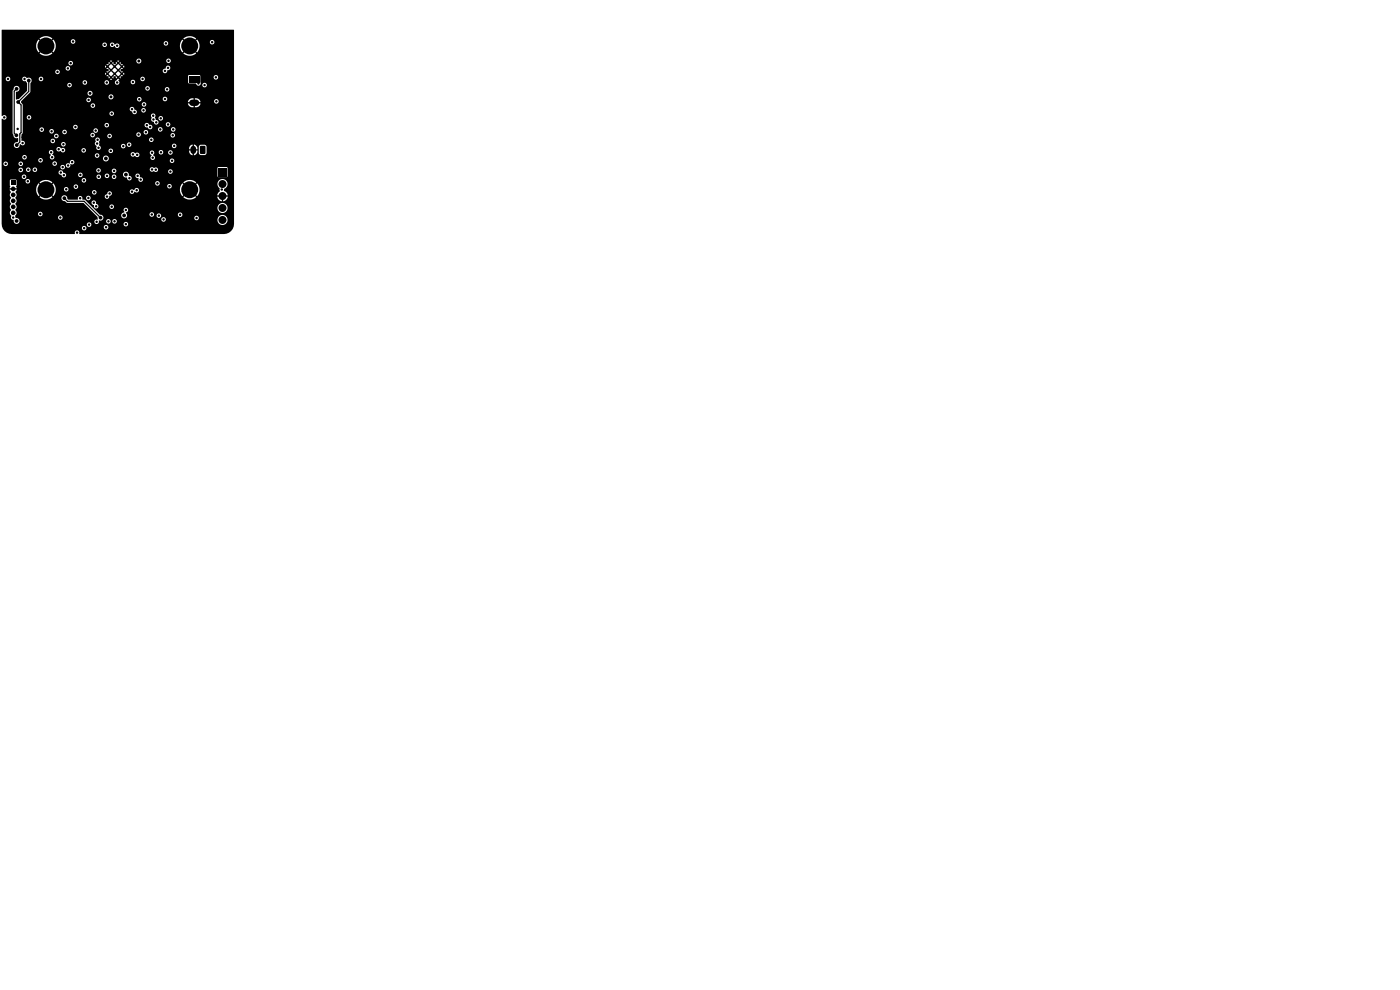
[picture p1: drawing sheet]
<svg xmlns="http://www.w3.org/2000/svg" width="297mm" height="210mm" viewBox="0 0 297 210" stroke-linecap="round" stroke-linejoin="round" font-family="sans-serif">
<g fill="#000">
<path d="M40.1 16.1h2.2v1.4h-2.2zM.4 6.3h49.2v41.2a2.15 2.15 0 0 1-2.1 2.1h-30.7a.54 .54 0 0 0-.5-.7 .54 .54 0 0 0-.4 .7h-13.4a2.11 2.11 0 0 1-2-1.3h16.9v.2a.48 .48 0 0 0 .6 .4 .48 .48 0 0 0 .3-.8h3.7v.2a.48 .48 0 0 0 .8 .3 .48 .48 0 0 0 0-.8 .48 .48 0 0 0-.8 .3h-3.8a.48 .48 0 0 0-.5-.2 .48 .48 0 0 0-.3 .4h-16.9l-.1-.7h18a.48 .48 0 0 0 .6 .5 .48 .48 0 0 0 .3-.8 .48 .48 0 0 0-.8 .2l-.1 .1h-18l-.1-7.7h2.2v.3h-.5l.1 .2a.38 .38 0 0 1 .2 .4 .38 .38 0 0 1-.2 .3v.5l.3 .3a.98 .98 0 0 0-.1 1.4 .73 .73 0 0 0 0 1.1 1 1 0 0 0 .1 1.5 .63 .63 0 0 0 .5 .8 .63 .63 0 0 0 .7 .7 .63 .63 0 0 0 .6-.7 .63 .63 0 0 0-.9-.5v-.1h9v.1a.48 .48 0 0 0 .8 .4 .48 .48 0 0 0 0-.9 .48 .48 0 0 0-.8 .4h-9l-.1-.3 .3-.5h4.6v.2a.48 .48 0 0 0 .7 .3 .48 .48 0 0 0 0-.8 .48 .48 0 0 0-.7 .3h-4.6v-.4l-.2-.3a1.07 1.07 0 0 0 0-1.4 1.02 1.02 0 0 0 0-1.3l.2-.3-.1-.6a.3 .3 0 0 1-.1-.3 .3 .3 0 0 1 .2-.3l.1-.2-.5-.1h4.6l.1 .8 .4 .7 .3-.3 .2 .2-.3 .3 .2 .2a2.08 2.08 0 0 0 2.3 0h2.1l.3 .5 .5 .2 .5 .3 3.4 .1 3 2.9v.6a.5 .5 0 0 0-.7 .4 .5 .5 0 0 0 .7 .5h5.5v.1a.48 .48 0 0 0 .8 .4 .48 .48 0 0 0 0-.9 .48 .48 0 0 0-.8 .4h-5.5l.2-.3 .1-.3h1.5a.48 .48 0 0 0 .5 .5 .48 .48 0 0 0 .5-.5h.3v.1a.48 .48 0 0 0 .8 .3 .48 .48 0 0 0-.2-.8h9.8v.1a.48 .48 0 0 0 .7 .4 .48 .48 0 0 0 .1-.8h6.2v.1a.48 .48 0 0 0 .4 .4 .48 .48 0 0 0 .5-.1h4v.2a1.08 1.08 0 0 0 1.7 .8 1.08 1.08 0 0 0 0-1.9 1.08 1.08 0 0 0-1.7 .9l-4-.1a.48 .48 0 0 0-.2-.7 .48 .48 0 0 0-.7 .4h-6.2a.48 .48 0 0 0-.8 .3h-10l-.4 .4-.4-.1a.48 .48 0 0 0-.5-.3 .48 .48 0 0 0-.4 .4l-1.5-.1a.68 .68 0 0 0 .8-.3 .68 .68 0 0 0-.2-.9h4.1v.2a.62 .62 0 0 0 .8 .5 .62 .62 0 0 0 .4-.9h4.8v.2a.48 .48 0 0 0 .4 .4 .48 .48 0 0 0 .5-.3h.6v.1a.48 .48 0 0 0 .7 .4 .48 .48 0 0 0 .2-.7h3.6v.1a.48 .48 0 0 0 .8 .4 .48 .48 0 0 0 0-.9 .48 .48 0 0 0-.8 .4h-3.6a.48 .48 0 0 0-.5-.2 .48 .48 0 0 0-.4 .4h-.6a.48 .48 0 0 0-.3-.7 .48 .48 0 0 0-.6 .4h-4.8l-.2-.3a.5 .5 0 0 0 .5-.4 .5 .5 0 0 0-.4-.6 .5 .5 0 0 0-.6 .4l.2 .5-.5 .2-.2 .4h-4.1l-.4-.1-2.6-2.6h.8l.3 .5a.3 .3 0 0 1 .3 .2 .3 .3 0 0 1 0 .3 .48 .48 0 0 0 .5 .3 .48 .48 0 0 0 .4-.4h2.3v.1a.48 .48 0 0 0 .4 .4 .48 .48 0 0 0 .6-.3h21.9v.2a1.08 1.08 0 0 0 1.7 .8 1.08 1.08 0 0 0 0-1.8 1.08 1.08 0 0 0-1.7 .8l-21.9-.1a.48 .48 0 0 0-.4-.5 .48 .48 0 0 0-.6 .4h-2.3l-.3-.5a.3 .3 0 0 1-.3-.2 .3 .3 0 0 1 0-.3 .48 .48 0 0 0-.5-.3 .48 .48 0 0 0-.4 .4h-.8l-.5-.5-.6-.1v-.4h.8a.48 .48 0 0 0 .6 .6 .48 .48 0 0 0 .2-.9h3.1v.2a.53 .53 0 0 0 .6 .3 .53 .53 0 0 0 .4-.6h.1a.48 .48 0 0 0 .4-.4 .48 .48 0 0 0-.3-.5h4.1v.1a.53 .53 0 0 0 .6 .4 .53 .53 0 0 0 .5-.5v.1a.48 .48 0 0 0 .7 0 .48 .48 0 0 0 .1-.6h8.8l.1 .8 .4 .7 .3-.3 .2 .2-.3 .3a2.08 2.08 0 0 0 2.7 0l-.3-.3 .2-.2 .3 .3 .2-.2h4.7v.3h-.6a1.12 1.12 0 0 0 1 1v-.6h.2v.6h.2a1.13 1.13 0 0 0 .8-1h-.6v-.3h.6l-.2-.6-.6-.3v-.4a1.11 1.11 0 0 0 .6-1.6 1.11 1.11 0 0 0-1.7-.2 1.11 1.11 0 0 0 .2 1.7v.3a.35 .35 0 0 1-.3 .5l-.2 .6h-4.1a2.08 2.08 0 0 0-.2-2.5l-.3 .3-.2-.2 .3-.3-.2-.2a2.08 2.08 0 0 0-2.5 .2l.3 .3-.2 .2-.3-.3-.5 1.2h-8.8a.55 .55 0 0 0-.6-.2 .55 .55 0 0 0-.4 .5v-.1a.48 .48 0 0 0-.5-.1 .48 .48 0 0 0-.4 .4h-4.2a.49 .49 0 0 0-.5 .5l-.4 .2-.2 .3h-3.2a.48 .48 0 0 0-.7 .3h-.9a.53 .53 0 0 0-.7-.3 .53 .53 0 0 0-.2 .7l-2 .1-.2-.3a.63 .63 0 0 0-.6-.7 .63 .63 0 0 0-.7 .6h-2.1l.2-.2-.3-.3 .2-.2 .3 .3 .5-.9h7.7v.2a.48 .48 0 0 0 .8 .3 .48 .48 0 0 0 0-.8 .48 .48 0 0 0-.8 .3h-7.7v-.6h1.8a.48 .48 0 0 0 .6 .5 .48 .48 0 0 0 .2-.8 .48 .48 0 0 0-.8 .2v.1h-1.8l-.1-.6h3.9v.2a.48 .48 0 0 0 .6 .4 .48 .48 0 0 0 .4-.7h18.9v.2a.48 .48 0 0 0 .7 .3 .48 .48 0 0 0 0-.8 .48 .48 0 0 0-.7 .3h-19a.48 .48 0 0 0-.5-.3 .48 .48 0 0 0-.4 .4h-3.9l-.4-.6-.3 .3-.2-.2 .2-.2h21.9v.2a.48 .48 0 0 0 .8 .3 .48 .48 0 0 0 0-.8 .48 .48 0 0 0-.8 .3h-21.9l.1-.1-.2-.2-.9-.3h7.3v.1a.48 .48 0 0 0 .8 .4 .48 .48 0 0 0 0-.9 .48 .48 0 0 0-.8 .4h-8l-.9 .5 .3 .3-.2 .2-.3-.3-.5 1.2h-4.6v-.2h.5l-.2-.4 .1-1.1h1.9v.1a.48 .48 0 0 0 .8 .4 .48 .48 0 0 0 0-.9 .48 .48 0 0 0-.8 .4h-1.9l-.1-.3h-1.2l-.1 .2 .1 1.3-.2 .3h-1.7v-2.5h4.3v.2a.48 .48 0 0 0 .8 .3 .48 .48 0 0 0 0-.8 .48 .48 0 0 0-.8 .3h-4.3v-.9h12.1l.2 .5 .4 .1a.53 .53 0 0 0 .5 .5 .53 .53 0 0 0 .5-.6h2.6v.2a.48 .48 0 0 0 .3 .4 .48 .48 0 0 0 .5-.2h3.1v.2a.48 .48 0 0 0 .6 .4 .48 .48 0 0 0 .3-.8h.8v.2a.48 .48 0 0 0 .5 .4 .48 .48 0 0 0 .5-.4h.5v.2a.48 .48 0 0 0 .8 .3 .48 .48 0 0 0 0-.8 .48 .48 0 0 0-.8 .3h-.5l-.1-.4h3l.1 .4 .5 .3a.25 .25 0 0 1 .3 0 .25 .25 0 0 1 0 .3 .49 .49 0 0 0 .9-.1 .49 .49 0 0 0-.6-.6l1.4-.1a.7 .7 0 0 0 .7 .7 .49 .49 0 0 0 .2 .6 .49 .49 0 0 0 .7-.2 .49 .49 0 0 0-.3-.6l-.3-.1a.53 .53 0 0 0-.3-.7 .53 .53 0 0 0-.7 .3h-1.4a.63 .63 0 0 0-.5-.8 .63 .63 0 0 0-.7 .6l-3.1-.1a.48 .48 0 0 0-.8 .3h-.9a.48 .48 0 0 0-.5-.2 .48 .48 0 0 0-.3 .4h-3.1a.48 .48 0 0 0-.2-.7 .48 .48 0 0 0-.6 .3h-2.6l-.2-.2-.3-.1a.54 .54 0 0 0-.5-.5 .54 .54 0 0 0-.6 .3h-12.1v-.5h3.6v.1a.48 .48 0 0 0 .6 .4 .48 .48 0 0 0 .4-.6h.6v.2a.48 .48 0 0 0 .6 .4 .48 .48 0 0 0 .4-.6h.4v.2a.48 .48 0 0 0 .5 .4 .48 .48 0 0 0 .5-.4h12.5v.1a.48 .48 0 0 0 .5 .4 .48 .48 0 0 0 .5-.4h2.3v.1a.48 .48 0 0 0 .7 .4 .48 .48 0 0 0 .1-.8h7.3v.1a.61 .61 0 0 0 .9 .3l.3 .2 .4-.2h2.3a.48 .48 0 0 0 .6 .6 .48 .48 0 0 0 .2-.8 .48 .48 0 0 0-.8 .1v.1h-2.3l.1-.4-.1-.3h12.7l.1 1.9 1.9 .1 .2-.2v-1.8l-.2-.2h-1.8l-.2 .2-13.1-.1-.4 .1a.49 .49 0 0 0-.5-.1 .49 .49 0 0 0-.3 .4h-7.3a.48 .48 0 0 0-.8 .3l-2.3-.1a.48 .48 0 0 0-.5-.4 .48 .48 0 0 0-.5 .4h-12.5a.48 .48 0 0 0-.4-.6 .48 .48 0 0 0-.6 .4h-.4l-.1-.1a.48 .48 0 0 0-.5-.3 .48 .48 0 0 0-.4 .4h-.7a.48 .48 0 0 0-.5-.3 .48 .48 0 0 0-.4 .4h-3.6v-.6h12.5v.1a.48 .48 0 0 0 .8 .4 .48 .48 0 0 0-.1-.9h.5v.2a.52 .52 0 0 0 .7 .3 .52 .52 0 0 0 .2-.7 .49 .49 0 0 0 .8 0 .49 .49 0 0 0-.2-.8 .49 .49 0 0 0-.7 .5v.2a.5 .5 0 0 0-.8 .3h-.9l-.3 .4h-12.5v-.7h.4a.48 .48 0 0 0 .5 .5 .48 .48 0 0 0 .5-.5h2.2v.1a.48 .48 0 0 0 .6 .4 .48 .48 0 0 0 .4-.6h6.2v.2a.48 .48 0 0 0 .8 .3 .48 .48 0 0 0 0-.8 .48 .48 0 0 0-.8 .3h-6.3a.48 .48 0 0 0-.5-.3 .48 .48 0 0 0-.4 .4h-2.2l-.1-.1a.48 .48 0 0 0-.5-.3 .48 .48 0 0 0-.4 .4h-.4v-.8h7.8v.2a.48 .48 0 0 0 .8 .3 .48 .48 0 0 0 0-.8 .48 .48 0 0 0-.8 .3h-7.8v-.6h4.4v.1a.48 .48 0 0 0 .8 .4 .48 .48 0 0 0 0-.9 .48 .48 0 0 0-.8 .4h-4.4v-1.1h10.1l.1 .4 .3 .2a.53 .53 0 0 0-.1 .8 .53 .53 0 0 0 .7 0h10.4l.2 .4 .4 .2 .5-.2h13.1v.2a.48 .48 0 0 0 .8 .3 .48 .48 0 0 0 0-.8 .48 .48 0 0 0-.8 .3h-13.1a.62 .62 0 0 0-.2-1 .62 .62 0 0 0-.9 .6h-10.3v-.4l-.2-.3h8.8v.2a.48 .48 0 0 0 .7 .3 .48 .48 0 0 0 .2-.7h6.7v.1a.64 .64 0 0 0 1 .3 .49 .49 0 0 0 .7 0 .49 .49 0 0 0 0-.7 .49 .49 0 0 0-.8 .1l-.2-.2h3.4l.1 .4 .3 .2a.53 .53 0 0 0-.2 .8 .53 .53 0 0 0 .8 0 .68 .68 0 0 0-.3-.9l.2-.2v-.4h1a.48 .48 0 0 0 .4 .6 .48 .48 0 0 0 .5-.5h1.1v.1a.48 .48 0 0 0 .7 .4 .48 .48 0 0 0 0-.9 .48 .48 0 0 0-.7 .4l-1.1-.1a.48 .48 0 0 0-.4-.4 .48 .48 0 0 0-.5 .4h-1a.48 .48 0 0 0-.5-.3 .48 .48 0 0 0-.4 .4h-3.7l-.4 .4h-6.7a.48 .48 0 0 0-.5-.2 .48 .48 0 0 0-.4 .4l-9-.1a.53 .53 0 0 0 .1-.7 .53 .53 0 0 0-.7-.1l-.1 .2h-10.1v-.6h11.7v.1a.66 .66 0 0 0 .9 .3 .48 .48 0 0 0 .6 .3 .48 .48 0 0 0 .3-.5h3.5v.2a.48 .48 0 0 0 .5 .4 .48 .48 0 0 0 .4-.5h4.8v.2a.48 .48 0 0 0 .8 .3 .48 .48 0 0 0 0-.8 .48 .48 0 0 0-.8 .3l-4.8-.1a.48 .48 0 0 0-.4-.4 .48 .48 0 0 0-.5 .4h-3.5a.66 .66 0 0 0-.9-.3 .48 .48 0 0 0-.5-.3 .48 .48 0 0 0-.4 .4h-11.7l.1-6.4a.53 .53 0 0 0 .8 .1 .53 .53 0 0 0 0-.8 .53 .53 0 0 0-.8 .1l-.1-5.3h2.4v9l.1 .2a.73 .73 0 0 0 1 .8l.1 .6-.2 .2a.66 .66 0 0 0-.7 .7 .66 .66 0 0 0 .7 .6 .66 .66 0 0 0 .5-.8h.2a.5 .5 0 0 0 .4 .2 .5 .5 0 0 0 .4-.3h7.8v.2a.48 .48 0 0 0 .6 .4 .48 .48 0 0 0 .3-.7h6.2l.1 .3 .3 .2a.5 .5 0 0 0 0 .8 .5 .5 0 0 0 .7 0 .5 .5 0 0 0-.1-.8h4.6v.2a.48 .48 0 0 0 .7 .3h13.7v.3h.5v.2h-.5l.2 .7 .6 .3v-.7h.2v.7a.89 .89 0 0 0 .8-1h-.5v-.2h.5l-.1-.6h.4v1.4l.1 .3 .3 .1 1-.1 .2-.3v-1.6l-.3-.2h-.9l-.3 .1-.1 .3h-.4l-.7-.4v.7h-.2v-.7l-.6 .3-.2 .4h-13.7l.2-.3-.1-.5h.4a.48 .48 0 0 0 .4 .6 .48 .48 0 0 0 .5-.3h8.7v.1a.48 .48 0 0 0 .7 .4 .48 .48 0 0 0 0-.9 .48 .48 0 0 0-.7 .4h-8.7a.48 .48 0 0 0-.3-.7 .48 .48 0 0 0-.6 .4h-.5a.48 .48 0 0 0-.7 .3h-4.6l-.1-.1 .1-.4-.1-.3 .2-.5h10.4v.1a.48 .48 0 0 0 .8 .4 .48 .48 0 0 0 0-.9 .48 .48 0 0 0-.8 .4h-10.4l-.1-.1a.52 .52 0 0 0-.7-.2 .52 .52 0 0 0-.1 .8l-.2 .3h-6.2a.48 .48 0 0 0-.5-.3 .48 .48 0 0 0-.4 .4h-7.8a.57 .57 0 0 0-.6-.7h6.1v.2a.48 .48 0 0 0 .8 .3 .48 .48 0 0 0 0-.8 .48 .48 0 0 0-.8 .3h-6.1l-.1-1h7a.48 .48 0 0 0 .6 .5 .48 .48 0 0 0 .3-.7h6.8v.1a.48 .48 0 0 0 .4 .4 .48 .48 0 0 0 .5-.3h2.7v.1a.48 .48 0 0 0 .7 .4 .48 .48 0 0 0 .1-.8h5.3v.1a.48 .48 0 0 0 .5 .4 .48 .48 0 0 0 .5-.4h6.3v.2a.48 .48 0 0 0 .7 .3 .48 .48 0 0 0 0-.8 .48 .48 0 0 0-.7 .3h-6.3a.48 .48 0 0 0-.4-.5 .48 .48 0 0 0-.6 .4h-5.4a.48 .48 0 0 0-.7 .3h-2.7v-.3l-.3-.3a.48 .48 0 0 0-.6 .4h-6.9a.48 .48 0 0 0-.5-.2 .48 .48 0 0 0-.3 .4h-7l.3-.6v-.8h3.6a.48 .48 0 0 0 .3 .5 .48 .48 0 0 0 .5-.1h1.3v.1a.48 .48 0 0 0 .4 .4 .48 .48 0 0 0 .5-.4h1.8v.2a.48 .48 0 0 0 .7 .3 .48 .48 0 0 0 .1-.8h5.8v.2a.48 .48 0 0 0 .4 .4 .48 .48 0 0 0 .5-.2h9.8v.1a.48 .48 0 0 0 .7 .4 .48 .48 0 0 0 0-.9 .48 .48 0 0 0-.7 .4h-9.8v-.1a.48 .48 0 0 0-.3-.7 .48 .48 0 0 0-.6 .4h-5.8a.48 .48 0 0 0-.8 .3h-1.8a.48 .48 0 0 0-.4-.5 .48 .48 0 0 0-.5 .4h-1.3l.1-.1a.48 .48 0 0 0-.3-.7 .48 .48 0 0 0-.6 .4h-3.6v-.5h10.7v.1a.48 .48 0 0 0 .8 .3 .48 .48 0 0 0-.2-.8h6.1v.1a.48 .48 0 0 0 .5 .4 .48 .48 0 0 0 .4-.5h7.6v.1a.6 .6 0 0 0 .7 .5 .48 .48 0 0 0 .7 .3h1.4v.1a.48 .48 0 0 0 .6 .4 .48 .48 0 0 0 .4-.5h1.8v.1a.48 .48 0 0 0 .7 .4 .48 .48 0 0 0 0-.9 .48 .48 0 0 0-.7 .4h-1.8l-.1-.1a.48 .48 0 0 0-.5-.3 .48 .48 0 0 0-.4 .4l-1.4-.1a.55 .55 0 0 0 .1-.6 .55 .55 0 0 0-.6-.3 .48 .48 0 0 0-.5-.3 .48 .48 0 0 0-.4 .4h-7.6v-.1a.48 .48 0 0 0-.5-.3 .48 .48 0 0 0-.4 .4h-6.3l-.4 .4h-10.7v-2.1h.9v.2a.48 .48 0 0 0 .7 .3 .48 .48 0 0 0 0-.8 .48 .48 0 0 0-.7 .3h-.9v-.8h18.4v.2a.48 .48 0 0 0 .8 .3h8l.2 .5a.58 .58 0 0 0 .5 .9 .48 .48 0 0 0 .2 .5 .48 .48 0 0 0 .5-.1h1.8v.2a.48 .48 0 0 0 .7 .3 .48 .48 0 0 0 0-.8 .48 .48 0 0 0-.7 .3h-1.8a.57 .57 0 0 0 .2-.6 .57 .57 0 0 0-.6-.3l-.1-.4h.7a.48 .48 0 0 0 .6 .6 .48 .48 0 0 0 .3-.8 .48 .48 0 0 0-.8 .1l-.1 .1-.8-.1a.49 .49 0 0 0-.1-.7 .49 .49 0 0 0-.7 .3h-8a.48 .48 0 0 0-.1-.8 .48 .48 0 0 0-.7 .3h-18.4v-.9h22.7l.1 .3 .4 .2a.52 .52 0 0 0 .6 .6 .52 .52 0 0 0 .3-.7l-.1-.2h1.2v.2a.48 .48 0 0 0 .7 .3 .48 .48 0 0 0 0-.8 .48 .48 0 0 0-.7 .3h-1.4a.54 .54 0 0 0-.5-.6 .54 .54 0 0 0-.6 .4h-22.7v-.8h14.4v.2a.48 .48 0 0 0 .7 .3 .48 .48 0 0 0 .2-.7h10v.1a.48 .48 0 0 0 .7 .4 .48 .48 0 0 0 0-.9 .48 .48 0 0 0-.7 .4l-10.1-.1a.48 .48 0 0 0-.8 .3h-14.4l-.3-.6v-.2l.3-.4h13.5a.48 .48 0 0 0 .6 .6h21.8v.2h-.8a1 1 0 0 0 1.2 .9v-.8h.2v.8h.4a.95 .95 0 0 0 .8-.9h-.8v-.2h.8v-.3h2.9v.2a.48 .48 0 0 0 .8 .3 .48 .48 0 0 0 0-.8 .48 .48 0 0 0-.8 .3h-2.9l-.4-.4-.8-.2v.8h-.2v-.8a1 1 0 0 0-1.2 .9l-20.9-.1a.48 .48 0 0 0 .1-.8 .48 .48 0 0 0-.8 .3h-13.5l.7-.6h17.5l.1 .3a.53 .53 0 0 0 .8 .2h5.2v.1a.48 .48 0 0 0 .5 .4 .48 .48 0 0 0 .4-.6h4.5v.2a.48 .48 0 0 0 .8 .3 .48 .48 0 0 0 0-.8 .48 .48 0 0 0-.8 .3h-4.5a.48 .48 0 0 0-.5-.3 .48 .48 0 0 0-.4 .4h-5.2a.54 .54 0 0 0-.1-.9 .54 .54 0 0 0-.8 .4h-17.5l.8-.8h12.3v.2a.54 .54 0 0 0 .8 .4 .54 .54 0 0 0 0-1 .54 .54 0 0 0-.8 .4h-12.3l.1-.3v-.7h24.4v.1a.48 .48 0 0 0 .5 .4 .48 .48 0 0 0 .5-.3h3.2v.1a.48 .48 0 0 0 .7 .4 .48 .48 0 0 0 0-.9 .48 .48 0 0 0-.7 .4l-3.2-.1a.48 .48 0 0 0-.4-.5 .48 .48 0 0 0-.6 .4h-24.4v-.7h7.9v.1a.48 .48 0 0 0 .7 .4 .48 .48 0 0 0 0-.9 .48 .48 0 0 0-.7 .4h-7.9v-.3l.2-.3h10.9a.48 .48 0 0 0 .5 .6 .48 .48 0 0 0 .5-.6h3.7v.2a.48 .48 0 0 0 .5 .4 .48 .48 0 0 0 .4-.6h1.3v.2a.48 .48 0 0 0 .6 .4 .48 .48 0 0 0 .3-.7h2.4v.2a.48 .48 0 0 0 .8 .3 .48 .48 0 0 0 0-.8 .48 .48 0 0 0-.8 .3h-2.4l-.2-.3 .2-.1-.1-.2h4.6v.1a.48 .48 0 0 0 .7 .4 .48 .48 0 0 0 0-.9 .48 .48 0 0 0-.7 .4l-4.7-.1-.7 .8h-1.3v-.1a.48 .48 0 0 0-.5-.3 .48 .48 0 0 0-.4 .4h-3.7l-.1-.1a.48 .48 0 0 0-.5-.3 .48 .48 0 0 0-.4 .4h-10.9l.1-.4-.1-.3h1.6v.1a.48 .48 0 0 0 .5 .4 .48 .48 0 0 0 .5-.3h14.6l-.2-.3-.3 .3-14.1-.1a.48 .48 0 0 0-.4-.5 .48 .48 0 0 0-.6 .4h-1.6l-.6-.2a.39 .39 0 0 1-.6-.2 .51 .51 0 0 0-.7 .6 .51 .51 0 0 0 .8 .3l.3 .5-.1 1.6-1.7 1.7-.5 .1-.1-1.6a.65 .65 0 0 0 .8-.6 .65 .65 0 0 0-.7-.7 .65 .65 0 0 0-.6 .8l-.2 .3h-2.4v-2.6h.9v.1a.48 .48 0 0 0 .8 .4 .48 .48 0 0 0 0-.9 .48 .48 0 0 0-.8 .4h-.9v-.6h22.2l.5 .1 .1 .5 .2-.3 .2 .1 .3-.1 .2 .3 .2-.6 .4 .1v.5l.3-.3 .2 .1 .2-.1 .2 .3 .1-.5 .5-.1h13.8l.1 1.5 1.6 .2a.48 .48 0 0 0 .4 .4 .48 .48 0 0 0 .5-.2h.4v.1a.48 .48 0 0 0 .8 .4 .48 .48 0 0 0 0-.9 .48 .48 0 0 0-.8 .4h-.4v-1.7h2.8v.2a.48 .48 0 0 0 .8 .3 .48 .48 0 0 0 0-.8 .48 .48 0 0 0-.8 .3h-2.8v-.3l-.2-.1h-2.2l-.2 .2h-13.8l-.3-.2-.5 .5h-.4l-.6-.5-.5 .5h-.5l-.5-.5-.3 .2h-22.2v-.9h11.4a.48 .48 0 0 0 .3 .5 .48 .48 0 0 0 .5-.1h9.8v.3l.3-.3 .2 .2 .2-.1 .6 .5 .5-.6 .2 .2 .2-.1 .6 .5 .5-.6 .2 .2 .2-.1 .3 .2 .1-.2-.1-.3-.3 .3-.4-.1-.5-.5-.6 .6-.4-.1-.5-.5-.6 .6-.4-.1-.3-.2v.2h-9.8a.48 .48 0 0 0-.1-.8 .48 .48 0 0 0-.7 .4h-11.4v-.8h13.6v.2a.48 .48 0 0 0 .5 .4 .48 .48 0 0 0 .5-.4h8.1l.1 .5-.6 .1 .3 .3 .5-.6 .2 .1 .3-.1 .5 .6 .6-.6 .2 .1 .2-.1 .5 .6 .3-.3h-.5v-.2h8.9v.1a.49 .49 0 0 0 .6 .4 .49 .49 0 0 0 .4-.5 .53 .53 0 0 0 .6-.5 .53 .53 0 0 0-.5-.6l-.3 .2-.1 .4-.5 .2-.2 .3h-8.9v-.4h.5l-.3-.3-.5 .6h-.4l-.6-.6-.5 .6h-.5l-.5-.6-.3 .3h-7.6l-.3-.5h7.7v.3l.3-.3 .2 .1 .2-.1 .6 .6 .5-.6 .2 .1 .2-.1 .6 .6 .5-.6 .2 .1 .2-.1 .3 .3v-.5l-.3 .2h-.4l-.5-.5-.6 .5h-.4l-.5-.5-.6 .5h-.4l-.3-.2v.2h-7.7a.48 .48 0 0 0-.7 .3h-13.6v-1.1h14.2v.2a.48 .48 0 0 0 .4 .4 .48 .48 0 0 0 .5-.2h7.1l.3 .2 .5-.6 .2 .2 .3-.1 .5 .5 .6-.6 .2 .2 .2-.1 .5 .5 .3-.2-.5-.1-.1-.5-.2 .3-.4-.1-.3-.2-.1 .5h-.4l-.1-.5-.2 .3-.5-.1-.2-.2-.1 .5-.5 .1-7.1-.1a.48 .48 0 0 0-.3-.7 .48 .48 0 0 0-.6 .4h-14.2v-.4h23l.3 .3 .2-.3h1l.3 .3 .2-.3h3.6l.1 .3a.53 .53 0 0 0 .6 .3 .53 .53 0 0 0 .4-.7h5.3v.2a.48 .48 0 0 0 .7 .3 .48 .48 0 0 0 0-.8 .48 .48 0 0 0-.7 .3l-5.4-.1a.54 .54 0 0 0-.5-.3 .54 .54 0 0 0-.5 .5h-28.6v-3.3h7.4l.1 .8 .4 .7 .3-.3 .2 .2-.3 .3 .2 .2a2.08 2.08 0 0 0 2.5-.2l-.3-.3 .2-.2 .3 .3 .2-.2 .3-.7v-.8h9.9a.48 .48 0 0 0 .5 .6 .48 .48 0 0 0 .5-.6h.6v.2a.6 .6 0 0 0 1.1 .2 .49 .49 0 0 0 .7 .3 .49 .49 0 0 0 .1-.7 .49 .49 0 0 0-.8 .1l-.3-.4h10.6v.2a.48 .48 0 0 0 .7 .3h2.8l.1 .8 .4 .7 .3-.3 .2 .2-.3 .3a2.08 2.08 0 0 0 2.7 0l-.3-.3 .2-.2 .3 .3 .2-.2a2.07 2.07 0 0 0 .1-2h2.4v.1a.48 .48 0 0 0 .8 .4 .48 .48 0 0 0 0-.9 .48 .48 0 0 0-.8 .4h-2.4l-.3-.5-.3 .3-.2-.2 .3-.3-.2-.2a2.08 2.08 0 0 0-2.5 .2l.3 .3-.2 .2-.3-.3-.5 1.2h-2.7a.48 .48 0 0 0-.1-.8 .48 .48 0 0 0-.7 .3h-10.6a.48 .48 0 0 0-.8 .3h-.6l-.1-.1a.48 .48 0 0 0-.5-.3 .48 .48 0 0 0-.4 .4h-9.9l-.2-.7h3.4v.2a.48 .48 0 0 0 .8 .3 .48 .48 0 0 0 0-.8 .48 .48 0 0 0-.8 .3h-3.4l-.3-.3-.3 .3-.2-.2 .3-.3a2.08 2.08 0 0 0-2.7 0l.3 .3-.2 .2-.3-.3-.5 1.2h-7.4zM2.3 38.3h1v1h-1zM42.5 31l.9-.1 .2 .2v1.3l-.2 .3h-.8l-.2-.2zM46.3 35.7h1.7v1.7h-1.7z"/>
<circle cx="1" cy="19.3" r=".26"/>
<circle cx="1.7" cy="16.8" r=".26"/>
<circle cx="2.5" cy="12.5" r=".26"/>
<circle cx="2.5" cy="8" r=".26"/>
<circle cx="3.5" cy="18.8" r=".4"/>
<circle cx="5.2" cy="16.8" r=".26"/>
<circle cx="6.1" cy="17.1" r=".4"/>
<circle cx="7" cy="12.5" r=".26"/>
<circle cx="7" cy="17" r=".26"/>
<circle cx="7" cy="8" r=".26"/>
<circle cx="8.7" cy="16.8" r=".26"/>
<circle cx="9.7" cy="9.7" r="1.8"/>
<circle cx="10.1" cy="19" r=".26"/>
<circle cx="10.9" cy="18.6" r=".26"/>
<circle cx="11.5" cy="12.5" r=".26"/>
<circle cx="11.5" cy="8" r=".26"/>
<circle cx="12.1" cy="11.1" r=".26"/>
<circle cx="12.2" cy="15.3" r=".26"/>
<circle cx="12.5" cy="9.7" r=".26"/>
<circle cx="14.4" cy="14.5" r=".26"/>
<circle cx="14.7" cy="20" r=".26"/>
<circle cx="14.8" cy="18.1" r=".26"/>
<circle cx="15" cy="13.4" r=".26"/>
<circle cx="15.5" cy="7.6" r=".26"/>
<circle cx="15.5" cy="8.8" r=".26"/>
<circle cx="18" cy="17.5" r=".26"/>
<circle cx="19.1" cy="19.8" r=".31"/>
<circle cx="20.5" cy="12.5" r=".26"/>
<circle cx="20.5" cy="17" r=".26"/>
<circle cx="22.2" cy="9.5" r=".26"/>
<circle cx="22.6" cy="17.5" r=".26"/>
<circle cx="22.8" cy="14.1" r=".24"/>
<circle cx="22.8" cy="15.7" r=".24"/>
<circle cx="23.6" cy="14.9" r=".24"/>
<circle cx="23.6" cy="13.4" r=".24"/>
<circle cx="23.6" cy="16.4" r=".24"/>
<circle cx="23.8" cy="9.5" r=".26"/>
<circle cx="24.3" cy="15.7" r=".24"/>
<circle cx="24.3" cy="14.1" r=".24"/>
<circle cx="24.8" cy="17.5" r=".26"/>
<circle cx="24.9" cy="9.7" r=".26"/>
<circle cx="25" cy="12.5" r=".26"/>
<circle cx="25" cy="8" r=".26"/>
<circle cx="25.1" cy="14.9" r=".24"/>
<circle cx="25.1" cy="13.4" r=".24"/>
<circle cx="25.1" cy="16.4" r=".24"/>
<circle cx="25.8" cy="15.7" r=".24"/>
<circle cx="25.8" cy="14.1" r=".24"/>
<circle cx="27.3" cy="16.3" r=".31"/>
<circle cx="28.2" cy="17.4" r=".26"/>
<circle cx="29.4" cy="13" r=".31"/>
<circle cx="29.4" cy="19.1" r=".31"/>
<circle cx="29.5" cy="8" r=".26"/>
<circle cx="30.3" cy="16.8" r=".26"/>
<circle cx="30.4" cy="14.9" r=".31"/>
<circle cx="31.3" cy="9.2" r=".26"/>
<circle cx="31.3" cy="8.3" r=".26"/>
<circle cx="31.3" cy="18.8" r=".26"/>
<circle cx="31.7" cy="17.8" r=".26"/>
<circle cx="33" cy="7.6" r=".26"/>
<circle cx="35" cy="15.1" r=".26"/>
<circle cx="35.2" cy="9.2" r=".26"/>
<circle cx="35.4" cy="19" r=".26"/>
<circle cx="35.7" cy="14.4" r=".26"/>
<circle cx="35.7" cy="12.9" r=".26"/>
<circle cx="38.5" cy="12.5" r=".26"/>
<circle cx="38.5" cy="17" r=".26"/>
<circle cx="38.5" cy="8" r=".26"/>
<circle cx="40.2" cy="9.7" r="1.8"/>
<circle cx="42.1" cy="17.7" r=".26"/>
<circle cx="42.7" cy="11.1" r=".26"/>
<circle cx="43" cy="12.5" r=".26"/>
<circle cx="43" cy="9.7" r=".26"/>
<circle cx="43" cy="8" r=".26"/>
<circle cx="43.4" cy="18.1" r=".26"/>
<circle cx="43.9" cy="14.5" r=".26"/>
<circle cx="45" cy="9" r=".26"/>
<circle cx="45.8" cy="16.4" r=".26"/>
<circle cx="47.5" cy="17" r=".26"/>
<circle cx=".9" cy="24.9" r=".26"/>
<circle cx=".9" cy="22.7" r=".26"/>
<circle cx="1.2" cy="34.8" r=".26"/>
<circle cx="1.2" cy="31.1" r=".26"/>
<circle cx="2.5" cy="30.5" r=".26"/>
<circle cx="3.5" cy="28.7" r=".4"/>
<circle cx="3.6" cy="30.8" r=".4"/>
<circle cx="3.7" cy="27.4" r=".26"/>
<circle cx="3.9" cy="21.6" r=".4"/>
<circle cx="4.4" cy="36.1" r=".26"/>
<circle cx="4.4" cy="34.8" r=".26"/>
<circle cx="4.8" cy="30.4" r=".26"/>
<circle cx="4.8" cy="29.1" r=".26"/>
<circle cx="5.1" cy="37.5" r=".26"/>
<circle cx="5.2" cy="33.4" r=".26"/>
<circle cx="5.5" cy="26.8" r=".26"/>
<circle cx="5.9" cy="38.5" r=".26"/>
<circle cx="6" cy="36" r=".26"/>
<circle cx="6.1" cy="24.9" r=".26"/>
<circle cx="7" cy="39.5" r=".26"/>
<circle cx="7.4" cy="36" r=".26"/>
<circle cx="7.5" cy="31.9" r=".26"/>
<circle cx="8.6" cy="34" r=".26"/>
<circle cx="8.8" cy="27.5" r=".26"/>
<circle cx="9.8" cy="34.8" r=".26"/>
<circle cx="10.8" cy="32.3" r=".26"/>
<circle cx="10.9" cy="27.8" r=".26"/>
<circle cx="11" cy="33.4" r=".26"/>
<circle cx="11.2" cy="29.9" r=".26"/>
<circle cx="11.5" cy="21.5" r=".26"/>
<circle cx="11.6" cy="34.7" r=".26"/>
<circle cx="11.9" cy="28.8" r=".26"/>
<circle cx="12.4" cy="31.7" r=".26"/>
<circle cx="12.9" cy="36.6" r=".26"/>
<circle cx="13.3" cy="35.5" r=".26"/>
<circle cx="13.3" cy="34.7" r=".26"/>
<circle cx="13.3" cy="31.8" r=".26"/>
<circle cx="13.4" cy="30.6" r=".26"/>
<circle cx="13.5" cy="37.1" r=".26"/>
<circle cx="13.7" cy="28" r=".26"/>
<circle cx="14.5" cy="35.1" r=".26"/>
<circle cx="14.7" cy="36.4" r=".26"/>
<circle cx="14.9" cy="27" r=".26"/>
<circle cx="15.3" cy="30.7" r=".26"/>
<circle cx="15.3" cy="34.4" r=".26"/>
<circle cx="16" cy="27" r=".26"/>
<circle cx="16.1" cy="39.6" r=".26"/>
<circle cx="17" cy="38" r=".26"/>
<circle cx="17.1" cy="37.1" r=".26"/>
<circle cx="17.1" cy="33.9" r=".26"/>
<circle cx="17.7" cy="31.9" r=".26"/>
<circle cx="17.8" cy="38.3" r=".26"/>
<circle cx="18" cy="20.5" r=".26"/>
<circle cx="18" cy="23" r=".26"/>
<circle cx="18.8" cy="21.2" r=".26"/>
<circle cx="18.9" cy="23.2" r=".26"/>
<circle cx="19.3" cy="27.1" r=".26"/>
<circle cx="19.4" cy="39.1" r=".26"/>
<circle cx="19.5" cy="38.1" r=".26"/>
<circle cx="19.6" cy="28.7" r=".26"/>
<circle cx="19.7" cy="22.4" r=".26"/>
<circle cx="20.3" cy="27.7" r=".26"/>
<circle cx="20.6" cy="33" r=".26"/>
<circle cx="20.6" cy="30.5" r=".26"/>
<circle cx="20.7" cy="29.7" r=".26"/>
<circle cx="20.9" cy="31.4" r=".26"/>
<circle cx="20.9" cy="36.1" r=".26"/>
<circle cx="20.9" cy="37.5" r=".26"/>
<circle cx="21.3" cy="35.1" r=".26"/>
<circle cx="21.4" cy="32.3" r=".26"/>
<circle cx="21.7" cy="30.5" r=".26"/>
<circle cx="21.7" cy="20.6" r=".31"/>
<circle cx="21.8" cy="37.5" r=".26"/>
<circle cx="22.2" cy="35.5" r=".26"/>
<circle cx="22.5" cy="33.6" r=".4"/>
<circle cx="22.6" cy="26.5" r=".26"/>
<circle cx="22.7" cy="37.3" r=".26"/>
<circle cx="23.2" cy="28.8" r=".26"/>
<circle cx="23.4" cy="37.8" r=".26"/>
<circle cx="23.5" cy="32" r=".26"/>
<circle cx="23.6" cy="20.6" r=".31"/>
<circle cx="23.7" cy="24.1" r=".26"/>
<circle cx="24.2" cy="36.3" r=".26"/>
<circle cx="24.2" cy="37.5" r=".26"/>
<circle cx="24.4" cy="30.5" r=".26"/>
<circle cx="25.2" cy="21.8" r=".26"/>
<circle cx="25.4" cy="20.6" r=".31"/>
<circle cx="25.6" cy="36.2" r=".26"/>
<circle cx="26.1" cy="31" r=".26"/>
<circle cx="26.5" cy="32" r=".26"/>
<circle cx="26.7" cy="37" r=".4"/>
<circle cx="27.4" cy="30.7" r=".26"/>
<circle cx="27.4" cy="37.8" r=".26"/>
<circle cx="28" cy="23.1" r=".26"/>
<circle cx="28.2" cy="32.8" r=".26"/>
<circle cx="28.2" cy="37.7" r=".26"/>
<circle cx="28.6" cy="23.8" r=".26"/>
<circle cx="29.1" cy="32.8" r=".26"/>
<circle cx="29.1" cy="36.2" r=".26"/>
<circle cx="29.2" cy="37.3" r=".26"/>
<circle cx="29.3" cy="30.1" r=".26"/>
<circle cx="29.4" cy="28.5" r=".26"/>
<circle cx="29.6" cy="21.1" r=".26"/>
<circle cx="29.9" cy="38.1" r=".26"/>
<circle cx="30.5" cy="23.4" r=".26"/>
<circle cx="30.5" cy="22.1" r=".26"/>
<circle cx="31" cy="28" r=".26"/>
<circle cx="31.1" cy="26.5" r=".26"/>
<circle cx="31.8" cy="27" r=".26"/>
<circle cx="32.1" cy="29.7" r=".26"/>
<circle cx="32.2" cy="34.4" r=".26"/>
<circle cx="32.2" cy="36" r=".26"/>
<circle cx="32.3" cy="32.4" r=".26"/>
<circle cx="32.4" cy="33.5" r=".26"/>
<circle cx="32.5" cy="24.6" r=".26"/>
<circle cx="32.5" cy="25.4" r=".26"/>
<circle cx="33" cy="36" r=".26"/>
<circle cx="33.1" cy="26" r=".26"/>
<circle cx="33.4" cy="38.9" r=".26"/>
<circle cx="33.4" cy="30.7" r=".26"/>
<circle cx="33.9" cy="37.4" r=".26"/>
<circle cx="34" cy="27.4" r=".26"/>
<circle cx="34.1" cy="25.1" r=".26"/>
<circle cx="34.1" cy="32.3" r=".26"/>
<circle cx="34.8" cy="26.6" r=".26"/>
<circle cx="35" cy="21" r=".26"/>
<circle cx="35.5" cy="24.3" r=".26"/>
<circle cx="35.7" cy="26.4" r=".26"/>
<circle cx="35.9" cy="39.5" r=".26"/>
<circle cx="36.1" cy="32.4" r=".26"/>
<circle cx="36.2" cy="36.4" r=".26"/>
<circle cx="36.5" cy="34.1" r=".26"/>
<circle cx="36.7" cy="28.7" r=".26"/>
<circle cx="36.7" cy="27.4" r=".26"/>
<circle cx="36.9" cy="31" r=".26"/>
<circle cx="37.4" cy="36.6" r=".26"/>
<circle cx="38.5" cy="21.5" r=".26"/>
<circle cx="43" cy="21.5" r=".26"/>
<circle cx="43" cy="35" r=".26"/>
<circle cx="43" cy="26" r=".26"/>
<circle cx="45.9" cy="21.5" r=".26"/>
<circle cx="47.2" cy="39" r=".85"/>
<circle cx="47.5" cy="21.5" r=".26"/>
<circle cx="47.5" cy="35" r=".26"/>
<circle cx="47.5" cy="30.5" r=".26"/>
<circle cx="47.5" cy="26" r=".26"/>
<circle cx="2.5" cy="48.5" r=".26"/>
<circle cx="2.8" cy="43.9" r=".5"/>
<circle cx="2.8" cy="42.6" r=".5"/>
<circle cx="2.8" cy="41.3" r=".5"/>
<circle cx="2.8" cy="40.1" r=".5"/>
<circle cx="2.8" cy="45.1" r=".5"/>
<circle cx="2.8" cy="46.2" r=".26"/>
<circle cx="3.5" cy="46.9" r=".4"/>
<circle cx="4.2" cy="47.6" r=".26"/>
<circle cx="7" cy="44" r=".26"/>
<circle cx="8.5" cy="45.4" r=".26"/>
<circle cx="9.7" cy="40.2" r="1.8"/>
<circle cx="11.5" cy="44" r=".26"/>
<circle cx="11.5" cy="45.4" r=".26"/>
<circle cx="12.1" cy="41.6" r=".26"/>
<circle cx="12.5" cy="40.2" r=".26"/>
<circle cx="12.8" cy="46.2" r=".26"/>
<circle cx="13.7" cy="42" r=".4"/>
<circle cx="14" cy="40.1" r=".26"/>
<circle cx="14.1" cy="47.8" r=".26"/>
<circle cx="14.5" cy="43.4" r=".26"/>
<circle cx="16.3" cy="49.4" r=".26"/>
<circle cx="17" cy="42.1" r=".26"/>
<circle cx="17.3" cy="49.1" r=".26"/>
<circle cx="17.8" cy="48.4" r=".26"/>
<circle cx="18.7" cy="42" r=".26"/>
<circle cx="18.9" cy="47.7" r=".26"/>
<circle cx="19.9" cy="43" r=".26"/>
<circle cx="19.9" cy="47.8" r=".26"/>
<circle cx="20" cy="40.8" r=".26"/>
<circle cx="20.4" cy="43.7" r=".26"/>
<circle cx="20.5" cy="47.1" r=".26"/>
<circle cx="21.3" cy="46.2" r=".4"/>
<circle cx="22" cy="42.3" r=".26"/>
<circle cx="22" cy="44.4" r=".26"/>
<circle cx="22.5" cy="48.2" r=".26"/>
<circle cx="22.7" cy="41.7" r=".26"/>
<circle cx="23" cy="47" r=".26"/>
<circle cx="23" cy="45.4" r=".26"/>
<circle cx="23.2" cy="41.1" r=".26"/>
<circle cx="23.7" cy="43.8" r=".26"/>
<circle cx="23.8" cy="45.5" r=".26"/>
<circle cx="24.3" cy="47" r=".26"/>
<circle cx="25" cy="45.5" r=".26"/>
<circle cx="25.5" cy="48.2" r=".26"/>
<circle cx="26.3" cy="45.7" r=".4"/>
<circle cx="26.7" cy="44.5" r=".26"/>
<circle cx="26.7" cy="47.5" r=".26"/>
<circle cx="28" cy="40.7" r=".26"/>
<circle cx="29" cy="40.4" r=".26"/>
<circle cx="29.5" cy="46.8" r=".26"/>
<circle cx="30.6" cy="40.8" r=".26"/>
<circle cx="32.2" cy="45.5" r=".26"/>
<circle cx="32.5" cy="44.3" r=".26"/>
<circle cx="33.7" cy="45.7" r=".26"/>
<circle cx="33.8" cy="41.1" r=".26"/>
<circle cx="34.7" cy="46.5" r=".26"/>
<circle cx="38.2" cy="45.6" r=".26"/>
<circle cx="38.5" cy="44" r=".26"/>
<circle cx="39.2" cy="48" r=".26"/>
<circle cx="39.3" cy="46.5" r=".26"/>
<circle cx="40.2" cy="40.2" r="1.8"/>
<circle cx="40.9" cy="47.6" r=".26"/>
<circle cx="41.7" cy="46.2" r=".26"/>
<circle cx="42.6" cy="41.6" r=".26"/>
<circle cx="43" cy="40.2" r=".26"/>
<circle cx="43" cy="44" r=".26"/>
<circle cx="47.1" cy="40.2" r=".26"/>
<circle cx="47.2" cy="44.1" r=".85"/>
<circle cx="47.2" cy="46.7" r=".85"/>
<circle cx="47.2" cy="41.6" r=".85"/>
<circle cx="47.5" cy="48.5" r=".26"/>
</g>
<path d="M41 31.5v.6" fill="none" stroke="#000" stroke-width="1.2"/>
<path d="M40.8 21.8h.8" fill="none" stroke="#000" stroke-width="1.3"/>
<path d="M3.5 18.8l-.5 .5v8.9l.5 .5M6.1 17.1v2.3l-2.2 2.2 .6 .7v5.8l-.3 .3v1.7l-.6 .7M13.7 42l.6 .7h3.5l3.5 3.5" fill="none" stroke="#000" stroke-width=".25"/>
</svg>
